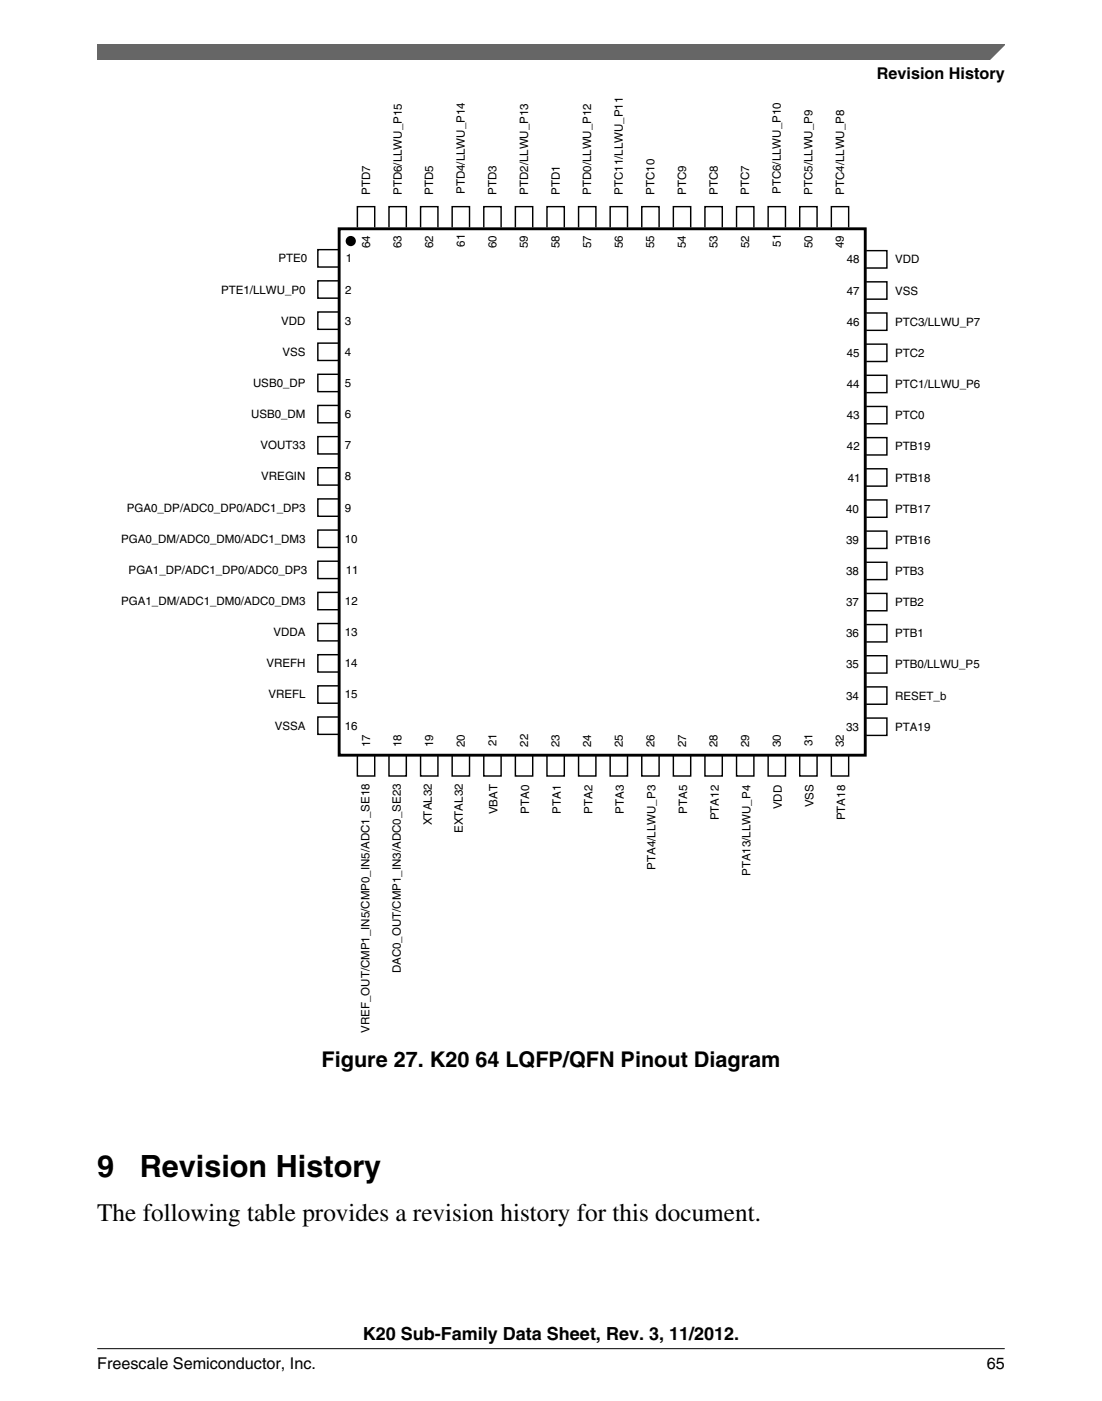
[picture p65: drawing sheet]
<svg xmlns="http://www.w3.org/2000/svg" width="216mm" height="274mm" viewBox="0 0 216 274" stroke-linecap="round" stroke-linejoin="round" font-family="sans-serif">
<defs><g id="words">
<g font-size="6">
<text x="19" y="230.5">9</text>
<text x="27.4" y="230.5">Revision History</text>
</g>
<text font-size="4.9" x="19" y="239.1">The following table provides a revision history for this document.</text>
<text font-size="4.2" x="63" y="208.9">Figure 27. K20 64 LQFP/QFN Pinout Diagram</text>
<text font-size="3.5" x="71.1" y="262.3">K20 Sub-Family Data Sheet, Rev. 3, 11/2012.</text>
<g font-size="3.2">
<text x="171.8" y="15.5">Revision History</text>
<text x="19" y="268">Freescale Semiconductor, Inc.</text>
<text x="193.3" y="268">65</text>
</g>
<g font-size="2.3">
<text x="72.5" y="38.2" transform="rotate(-90 72.5 38.2)">PTD7</text>
<text x="78.7" y="38.2" transform="rotate(-90 78.7 38.2)">PTD6/LLWU_P15</text>
<text x="84.9" y="38.2" transform="rotate(-90 84.9 38.2)">PTD5</text>
<text x="91.1" y="38" transform="rotate(-90 91.1 38)">PTD4/LLWU_P14</text>
<text x="97.3" y="38.2" transform="rotate(-90 97.3 38.2)">PTD3</text>
<text x="103.5" y="38.2" transform="rotate(-90 103.5 38.2)">PTD2/LLWU_P13</text>
<text x="109.7" y="38.2" transform="rotate(-90 109.7 38.2)">PTD1</text>
<text x="115.8" y="38.2" transform="rotate(-90 115.8 38.2)">PTD0/LLWU_P12</text>
<text x="122" y="38.2" transform="rotate(-90 122 38.2)">PTC11/LLWU_P11</text>
<text x="128.2" y="38.2" transform="rotate(-90 128.2 38.2)">PTC10</text>
<text x="134.4" y="38.2" transform="rotate(-90 134.4 38.2)">PTC9</text>
<text x="140.6" y="38.2" transform="rotate(-90 140.6 38.2)">PTC8</text>
<text x="146.8" y="38.2" transform="rotate(-90 146.8 38.2)">PTC7</text>
<text x="153" y="38" transform="rotate(-90 153 38)">PTC6/LLWU_P10</text>
<text x="159.2" y="38.2" transform="rotate(-90 159.2 38.2)">PTC5/LLWU_P9</text>
<text x="165.4" y="38.2" transform="rotate(-90 165.4 38.2)">PTC4/LLWU_P8</text>
<text x="54.6" y="51.4">PTE0</text>
<text x="67.8" y="51.4">1</text>
<text x="72.5" y="48.6" transform="rotate(-90 72.5 48.6)">64</text>
<text x="78.7" y="48.6" transform="rotate(-90 78.7 48.6)">63</text>
<text x="84.9" y="48.6" transform="rotate(-90 84.9 48.6)">62</text>
<text x="91.1" y="48.3" transform="rotate(-90 91.1 48.3)">61</text>
<text x="97.3" y="48.6" transform="rotate(-90 97.3 48.6)">60</text>
<text x="103.4" y="48.6" transform="rotate(-90 103.4 48.6)">59</text>
<text x="109.6" y="48.6" transform="rotate(-90 109.6 48.6)">58</text>
<text x="115.8" y="48.6" transform="rotate(-90 115.8 48.6)">57</text>
<text x="122" y="48.6" transform="rotate(-90 122 48.6)">56</text>
<text x="128.2" y="48.6" transform="rotate(-90 128.2 48.6)">55</text>
<text x="134.4" y="48.6" transform="rotate(-90 134.4 48.6)">54</text>
<text x="140.6" y="48.6" transform="rotate(-90 140.6 48.6)">53</text>
<text x="146.8" y="48.6" transform="rotate(-90 146.8 48.6)">52</text>
<text x="153" y="48.3" transform="rotate(-90 153 48.3)">51</text>
<text x="159.1" y="48.6" transform="rotate(-90 159.1 48.6)">50</text>
<text x="165.3" y="48.6" transform="rotate(-90 165.3 48.6)">49</text>
<text x="165.9" y="51.6">48</text>
<text x="175.4" y="51.6">VDD</text>
<text x="43.3" y="57.5">PTE1/LLWU_P0</text>
<text x="67.6" y="57.5">2</text>
<text x="165.9" y="57.7">47</text>
<text x="175.4" y="57.7">VSS</text>
<text x="55.1" y="63.6">VDD</text>
<text x="67.6" y="63.6">3</text>
<text x="165.9" y="63.8">46</text>
<text x="175.4" y="63.8">PTC3/LLWU_P7</text>
<text x="55.3" y="69.7">VSS</text>
<text x="67.6" y="69.7">4</text>
<text x="165.9" y="69.9">45</text>
<text x="175.4" y="69.9">PTC2</text>
<text x="49.6" y="75.7">USB0_DP</text>
<text x="67.6" y="75.7">5</text>
<text x="165.9" y="76">44</text>
<text x="175.4" y="76">PTC1/LLWU_P6</text>
<text x="49.2" y="81.9">USB0_DM</text>
<text x="67.6" y="81.9">6</text>
<text x="165.9" y="82.1">43</text>
<text x="175.4" y="82.1">PTC0</text>
<text x="51.1" y="88">VOUT33</text>
<text x="67.6" y="88">7</text>
<text x="165.9" y="88.2">42</text>
<text x="175.4" y="88.2">PTB19</text>
<text x="51.2" y="94.1">VREGIN</text>
<text x="67.6" y="94.1">8</text>
<text x="166.1" y="94.3">41</text>
<text x="175.4" y="94.3">PTB18</text>
<text x="24.9" y="100.2">PGA0_DP/ADC0_DP0/ADC1_DP3</text>
<text x="67.6" y="100.2">9</text>
<text x="165.8" y="100.4">40</text>
<text x="175.4" y="100.4">PTB17</text>
<text x="23.7" y="106.3">PGA0_DM/ADC0_DM0/ADC1_DM3</text>
<text x="67.6" y="106.3">10</text>
<text x="165.8" y="106.5">39</text>
<text x="175.4" y="106.5">PTB16</text>
<text x="25.2" y="112.4">PGA1_DP/ADC1_DP0/ADC0_DP3</text>
<text x="67.7" y="112.4">11</text>
<text x="165.8" y="112.6">38</text>
<text x="175.4" y="112.6">PTB3</text>
<text x="23.7" y="118.5">PGA1_DM/ADC1_DM0/ADC0_DM3</text>
<text x="67.6" y="118.5">12</text>
<text x="165.8" y="118.7">37</text>
<text x="175.4" y="118.7">PTB2</text>
<text x="53.6" y="124.6">VDDA</text>
<text x="67.6" y="124.6">13</text>
<text x="165.8" y="124.8">36</text>
<text x="175.4" y="124.8">PTB1</text>
<text x="52.2" y="130.7">VREFH</text>
<text x="67.6" y="130.7">14</text>
<text x="165.8" y="130.9">35</text>
<text x="175.4" y="130.9">PTB0/LLWU_P5</text>
<text x="52.6" y="136.8">VREFL</text>
<text x="67.6" y="136.8">15</text>
<text x="165.8" y="137">34</text>
<text x="175.4" y="137">RESET_b</text>
<text x="53.8" y="142.9">VSSA</text>
<text x="67.6" y="142.9">16</text>
<text x="165.8" y="143.1">33</text>
<text x="175.4" y="143.1">PTA19</text>
<text x="72.5" y="146.3" transform="rotate(-90 72.5 146.3)">17</text>
<text x="78.7" y="146.3" transform="rotate(-90 78.7 146.3)">18</text>
<text x="84.9" y="146.3" transform="rotate(-90 84.9 146.3)">19</text>
<text x="91.1" y="146.3" transform="rotate(-90 91.1 146.3)">20</text>
<text x="97.3" y="146.1" transform="rotate(-90 97.3 146.1)">21</text>
<text x="103.5" y="146.2" transform="rotate(-90 103.5 146.2)">22</text>
<text x="109.6" y="146.3" transform="rotate(-90 109.6 146.3)">23</text>
<text x="115.8" y="146.3" transform="rotate(-90 115.8 146.3)">24</text>
<text x="122" y="146.3" transform="rotate(-90 122 146.3)">25</text>
<text x="128.2" y="146.3" transform="rotate(-90 128.2 146.3)">26</text>
<text x="134.4" y="146.3" transform="rotate(-90 134.4 146.3)">27</text>
<text x="140.6" y="146.3" transform="rotate(-90 140.6 146.3)">28</text>
<text x="146.8" y="146.3" transform="rotate(-90 146.8 146.3)">29</text>
<text x="153" y="146.3" transform="rotate(-90 153 146.3)">30</text>
<text x="159.2" y="146.1" transform="rotate(-90 159.2 146.1)">31</text>
<text x="165.3" y="146.3" transform="rotate(-90 165.3 146.3)">32</text>
<text x="84.6" y="161.6" transform="rotate(-90 84.6 161.6)">XTAL32</text>
<text x="97.5" y="159.4" transform="rotate(-90 97.5 159.4)">VBAT</text>
<text x="103.7" y="159.3" transform="rotate(-90 103.7 159.3)">PTA0</text>
<text x="109.9" y="159.4" transform="rotate(-90 109.9 159.4)">PTA1</text>
<text x="116.1" y="159.4" transform="rotate(-90 116.1 159.4)">PTA2</text>
<text x="122.2" y="159.4" transform="rotate(-90 122.2 159.4)">PTA3</text>
<text x="134.6" y="159.4" transform="rotate(-90 134.6 159.4)">PTA5</text>
<text x="140.8" y="160.6" transform="rotate(-90 140.8 160.6)">PTA12</text>
<text x="153.2" y="158.5" transform="rotate(-90 153.2 158.5)">VDD</text>
<text x="159.4" y="158.1" transform="rotate(-90 159.4 158.1)">VSS</text>
<text x="165.6" y="160.6" transform="rotate(-90 165.6 160.6)">PTA18</text>
<text x="90.7" y="163.1" transform="rotate(-90 90.7 163.1)">EXTAL32</text>
<text x="128.4" y="170.3" transform="rotate(-90 128.4 170.3)">PTA4/LLWU_P3</text>
<text x="147" y="171.5" transform="rotate(-90 147 171.5)">PTA13/LLWU_P4</text>
<text x="78.5" y="190.6" transform="rotate(-90 78.5 190.6)">DAC0_OUT/CMP1_IN3/ADC0_SE23</text>
<text x="72.4" y="202.2" transform="rotate(-90 72.4 202.2)">VREF_OUT/CMP1_IN5/CMP0_IN5/ADC1_SE18</text>
</g>
</g></defs>
<path d="M66.4 44.8h103.1v103.1h-103.1z" fill="none" stroke="#000" stroke-width=".56"/>
<g fill="none" stroke="#000" stroke-width=".28">
<path d="M66.2 55h-3.9v3.4h3.9M66.2 48.9h-3.9v3.4h3.9M70 44.4v-3.9h3.4v3.9M76.2 44.4v-3.9h3.4v3.9M82.4 44.4v-3.9h3.4v3.9M88.6 44.4v-3.9h3.4v3.9M94.8 44.4v-3.9h3.4v3.9M101 44.4v-3.9h3.4v3.9M107.2 44.4v-3.9h3.4v3.9M113.4 44.4v-3.9h3.3v3.9M119.5 44.4v-3.9h3.4v3.9M125.7 44.4v-3.9h3.4v3.9"/>
<path d="M131.9 44.4v-3.9h3.4v3.9M138.1 44.4v-3.9h3.4v3.9M144.3 44.4v-3.9h3.4v3.9M150.5 44.4v-3.9h3.4v3.9M156.7 44.4v-3.9h3.4v3.9M162.9 44.4v-3.9h3.4v3.9M169.8 55.2h4v3.4h-4M169.8 49.1h4v3.4h-4M66.2 61.1h-3.9v3.4h3.9M66.2 67.2h-3.9v3.4h3.9M66.2 73.3h-3.9v3.4h3.9M66.2 79.4h-3.9v3.4h3.9"/>
<path d="M169.8 61.3h4v3.4h-4M169.8 67.4h4v3.4h-4M169.8 73.5h4v3.4h-4M169.8 79.6h4v3.4h-4M66.2 97.7h-3.9v3.4h3.9M66.2 91.6h-3.9v3.4h3.9M66.2 85.5h-3.9v3.4h3.9M169.8 85.7h4v3.4h-4M169.8 91.8h4v3.4h-4M169.8 97.9h4v3.4h-4M66.2 116h-3.9v3.4h3.9M66.2 109.9h-3.9v3.4h3.9"/>
<path d="M66.2 103.8h-3.9v3.4h3.9M169.8 104h4v3.4h-4M169.8 110.1h4v3.4h-4M169.8 116.2h4v3.4h-4M66.2 134.3h-3.9v3.4h3.9M66.2 128.2h-3.9v3.4h3.9M66.2 122.1h-3.9v3.4h3.9M169.8 134.5h4v3.4h-4M169.8 122.3h4v3.4h-4M169.8 128.4h4v3.4h-4M66.2 140.4h-3.9v3.4h3.9M70 148v3.9h3.4v-3.9"/>
<path d="M76.2 148v3.9h3.4v-3.9M82.4 148v3.9h3.4v-3.9M88.6 148v3.9h3.4v-3.9M94.8 148v3.9h3.4v-3.9M101 148v3.9h3.4v-3.9M107.2 148v3.9h3.4v-3.9M113.4 148v3.9h3.3v-3.9M119.5 148v3.9h3.4v-3.9M125.7 148v3.9h3.4v-3.9M131.9 148v3.9h3.4v-3.9M138.1 148v3.9h3.4v-3.9M144.3 148v3.9h3.4v-3.9"/>
<path d="M150.5 148v3.9h3.4v-3.9M156.7 148v3.9h3.4v-3.9M162.9 148v3.9h3.4v-3.9M169.8 140.6h4v3.4h-4"/>
</g>
<circle cx="68.7" cy="47.2" r="1" fill="#000"/>
<path d="M19 8.7h177.8l-5.6 3h-172.2z" fill="#666"/>
<path d="M19 11.7v-3h177.8l-3 3" fill="none" stroke="#666" stroke-width=".28"/>
<path d="M19 264.1h177.8" fill="none" stroke="#000" stroke-width=".2"/>
<use href="#words"/>
</svg>
